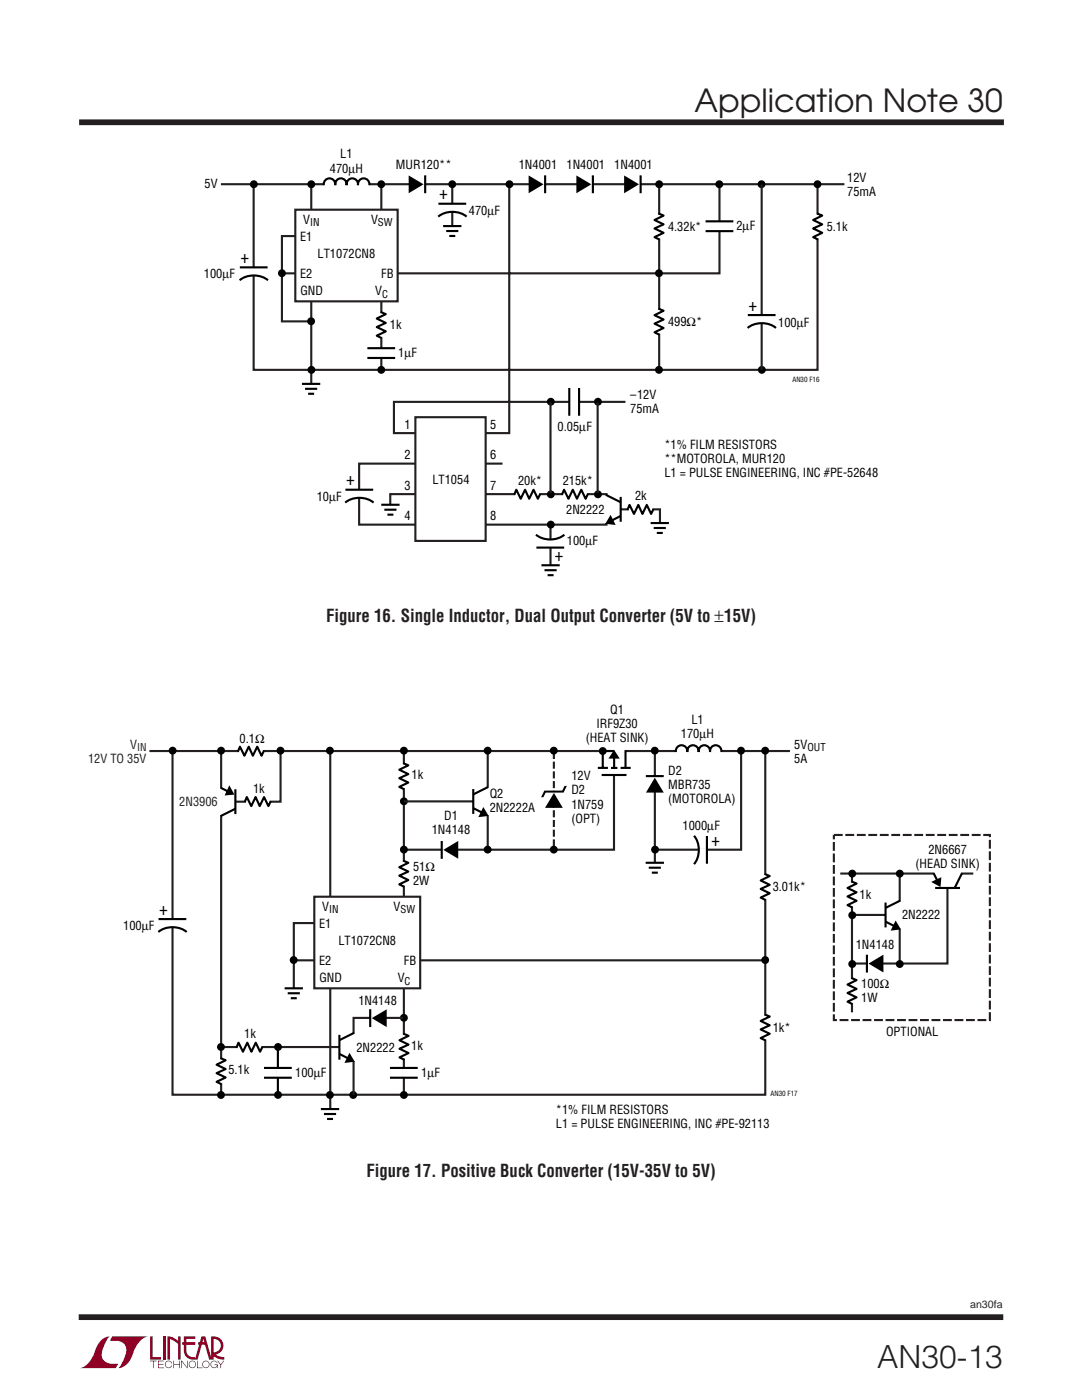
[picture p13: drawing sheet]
<svg xmlns="http://www.w3.org/2000/svg" width="216mm" height="279mm" viewBox="0 0 216 279" stroke-linecap="round" stroke-linejoin="round" font-family="sans-serif">
<defs><g id="words">
<g font-size="6.3" fill="#231f20">
<text x="138.6" y="22.4">Application Note 30</text>
<text x="175" y="273">AN30-13</text>
</g>
<g font-size="3.5">
<text x="87.6" y="39.8">+</text>
<text x="48" y="52.5">+</text>
<text x="149.4" y="62">+</text>
<text x="69.1" y="96.9">+</text>
<text x="112.4" y="110.1" transform="rotate(-180 112.4 110.1)">+</text>
<text x="143.7" y="167" transform="rotate(-180 143.7 167)">+</text>
<text x="31.8" y="182.6">+</text>
</g>
<g font-size="3.5" fill="#231f20">
<text x="65.1" y="124.1">Figure 16. Single Inductor, Dual Output Converter (5V to ±15V)</text>
<text x="73.1" y="234.9">Figure 17. Positive Buck Converter (15V-35V to 5V)</text>
</g>
<g font-size="2.5">
<text x="65.8" y="34.4">470µH</text>
<text x="67.9" y="31.6">L1</text>
<text x="79" y="33.8">MUR120**</text>
<text x="103.5" y="33.8">1N4001</text>
<text x="113" y="33.8">1N4001</text>
<text x="122.6" y="33.8">1N4001</text>
<text x="40.8" y="37.6">5V</text>
<text x="169" y="36.3">12V</text>
<text x="169" y="39.1">75mA</text>
<text x="60.5" y="44.6">V</text>
<text x="74" y="44.6">V</text>
<text x="93.6" y="43">470µF</text>
<text x="133.3" y="46.1">4.32k*</text>
<text x="146.9" y="46">2µF</text>
<text x="165" y="46.1">5.1k</text>
<text x="59.9" y="48.1">E1</text>
<text x="63.4" y="51.5">LT1072CN8</text>
<text x="40.7" y="55.4">100µF</text>
<text x="59.9" y="55.4">E2</text>
<text x="59.9" y="58.9">GND</text>
<text x="74.9" y="58.9">V</text>
<text x="76.1" y="55.4">FB</text>
<text x="77.8" y="65.7">1k</text>
<text x="133.3" y="65">499Ω*</text>
<text x="155.3" y="65.2">100µF</text>
<text x="79.5" y="71.3">1µF</text>
<text x="125.7" y="79.6">–12V</text>
<text x="125.7" y="82.4">75mA</text>
<text x="80.7" y="85.6">1</text>
<text x="97.8" y="85.6">5</text>
<text x="111.3" y="86">0.05µF</text>
<text x="132.6" y="89.6">*1% FILM RESISTORS</text>
<text x="80.7" y="91.7">2</text>
<text x="97.8" y="91.7">6</text>
<text x="132.6" y="92.4">**MOTOROLA, MUR120</text>
<text x="132.6" y="95.2">L1 = PULSE ENGINEERING, INC #PE-52648</text>
<text x="63.2" y="100">10µF</text>
<text x="80.7" y="97.8">3</text>
<text x="86.3" y="96.5">LT1054</text>
<text x="97.8" y="97.8">7</text>
<text x="103.4" y="96.8">20k*</text>
<text x="112.3" y="96.8">215k*</text>
<text x="126.7" y="99.7">2k</text>
<text x="80.7" y="103.7">4</text>
<text x="97.8" y="103.7">8</text>
<text x="113" y="102.7">2N2222</text>
<text x="113.1" y="108.7">100µF</text>
<text x="121.8" y="142.4">Q1</text>
<text x="47.8" y="148.2">0.1Ω</text>
<text x="116.9" y="148.1">(HEAT SINK)</text>
<text x="119" y="145.2">IRF9Z30</text>
<text x="135.9" y="147.2">170µH</text>
<text x="137.9" y="144.4">L1</text>
<text x="158.5" y="149.4">5V</text>
<text x="82.1" y="155.5">1k</text>
<text x="114" y="155.7">12V</text>
<text x="133.3" y="154.6">D2</text>
<text x="158.5" y="152.3">5A</text>
<text x="50.5" y="158.2">1k</text>
<text x="97.7" y="159.3">Q2</text>
<text x="114" y="158.5">D2</text>
<text x="114" y="161.4">1N759</text>
<text x="133.3" y="157.4">MBR735</text>
<text x="133.3" y="160.2">(MOTOROLA)</text>
<text x="86.2" y="166.5">1N4148</text>
<text x="88.6" y="163.7">D1</text>
<text x="97.7" y="162.1">2N2222A</text>
<text x="114" y="164.2">(OPT)</text>
<text x="136.2" y="165.6">1000µF</text>
<text x="82.4" y="173.8">51Ω</text>
<text x="182.7" y="173.2">(HEAD SINK)</text>
<text x="185.3" y="170.4">2N6667</text>
<text x="82.4" y="176.6">2W</text>
<text x="154.2" y="177.9">3.01k*</text>
<text x="171.5" y="179.4">1k</text>
<text x="24.6" y="185.5">100µF</text>
<text x="63.7" y="185.2">E1</text>
<text x="64.3" y="181.7">V</text>
<text x="78.5" y="181.7">V</text>
<text x="180" y="183.4">2N2222</text>
<text x="67.5" y="188.6">LT1072CN8</text>
<text x="170.8" y="189.3">1N4148</text>
<text x="63.7" y="192.5">E2</text>
<text x="63.7" y="196">GND</text>
<text x="79.4" y="196">V</text>
<text x="80.6" y="192.5">FB</text>
<text x="171.9" y="197.2">100Ω</text>
<text x="71.5" y="200.6">1N4148</text>
<text x="171.9" y="200.1">1W</text>
<text x="48.7" y="207.2">1k</text>
<text x="71.1" y="209.9">2N2222</text>
<text x="82.1" y="209.5">1k</text>
<text x="154.2" y="205.9">1k*</text>
<text x="176.8" y="206.7">OPTIONAL</text>
<text x="45.6" y="214.4">5.1k</text>
<text x="58.9" y="215">100µF</text>
<text x="84" y="215">1µF</text>
<text x="110.9" y="222.4">*1% FILM RESISTORS</text>
<text x="110.9" y="225.2">L1 = PULSE ENGINEERING, INC #PE-92113</text>
</g>
<g font-size="2.5" fill="#231f20">
<text x="26" y="149.4">V</text>
<text x="17.6" y="152.2">12V TO 35V</text>
<text x="35.8" y="160.8">2N3906</text>
</g>
<g font-size="2.1">
<text x="61.9" y="45.1">IN</text>
<text x="75.4" y="45.1">SW</text>
<text x="76.2" y="59.4">C</text>
<text x="161.1" y="150">OUT</text>
<text x="65.7" y="182.3">IN</text>
<text x="79.9" y="182.3">SW</text>
<text x="80.7" y="196.5">C</text>
</g>
<g font-size="2.1" fill="#231f20">
<text x="27.3" y="149.9">IN</text>
<text x="193.6" y="261.1">an30fa</text>
</g>
<g font-size="1.4">
<text x="158.1" y="76.3">AN30 F16</text>
<text x="153.7" y="218.7">AN30 F17</text>
</g>
</g></defs>
<path d="M15.8 24.4h184.5M15.7 262.9h184.5" fill="none" stroke="#231f20" stroke-width="1.1" stroke-linecap="butt"/>
<g fill="#900126">
<path d="M30 266.7h.5v4.1h1.6v.5h-2.1z"/>
<path d="M19.9 267.8a2.65 2.65 0 0 1 2-1.1 5.2 5.2 0 0 0-1.5 4.2 2.65 2.65 0 0 0 3.2 1.3l-.5 .8h-7.2a5 5 0 0 0 3.2-3.8z"/>
<path d="M22.4 266.7h7.2a5 5 0 0 0-3.2 3.9 3.3 3.3 0 0 1-2.8 2.4 5.2 5.2 0 0 0 1.5-4.2 2.65 2.65 0 0 0-3.2-1.2z"/>
<path d="M32.5 266.7h.5v4.6h-.5z"/>
<path d="M33.4 266.7l1.1 .2 1 .7v-.9h.5v4.6h-.5v-3.1l-1.6-1v4.1h-.5z"/>
<path d="M29.9 271.6h1.4v.1h-.6v1.3h-.2v-1.3h-.6z"/>
<path d="M31.5 271.6h1.2v.1h-1v.5h.9v.1h-.9v.6h1v.1h-1.2z"/>
<path d="M34.6 271.6h.1v.6h1.1v-.6h.1v1.4h-.1v-.7h-1.1v.7h-.1z"/>
<path d="M36.2 271.6h.1l1 1.2v-1.2h.2v1.4h-.2l-1-1.3v1.3h-.1z"/>
<path d="M39.3 271.6h.2v1.3h.9v.1h-1.1z"/>
<path d="M43.3 271.6h.2l.5 .7 .6-.7h.1l-.6 .8v.6h-.1v-.6z"/>
<path d="M36.7 266.7h2.3v.5h-1.8v.7h1.8v.5h-1.8v1.2a1.35 1.35 0 0 0 1.7 1.2v.5l1.3-4.6h.8l1.1 4.2v-4.2a1.88 1.88 0 0 1 2.4 1.4 1.88 1.88 0 0 1-1.5 2.3l.8 .3 1 .1v.5h-.5a3.4 3.4 0 0 1-1.8-.7v-.7a1.37 1.37 0 0 0 1.5-1.2 1.37 1.37 0 0 0-1.4-1.5v4.1h-.9l-.8-2.9h-1.4v-.5h1.3l-.2-.7-1.2 4.1a2.1 2.1 0 0 1-2.7-1.3v-1.6h-.4v-.5h.4z"/>
<path d="M37.9 271.8a.74 .74 0 0 1 1.1 .1 .74 .74 0 0 1-.4 1.1 .74 .74 0 0 1-.9-.7h.1a.61 .61 0 0 0 .8 .5 .61 .61 0 0 0 .2-1 .61 .61 0 0 0-1 .3v.2h-.1z"/>
<path d="M40.6 271.8a.74 .74 0 0 1 1.1 .1 .74 .74 0 0 1-.4 1.1 .74 .74 0 0 1-.9-.7h.1a.61 .61 0 0 0 .8 .5 .61 .61 0 0 0 .2-1 .61 .61 0 0 0-1 .3v.2h-.1z"/>
<path d="M42.2 271.8a.74 .74 0 0 1 1.2 .2h-.1a.6 .6 0 0 0-1-.2 .6 .6 0 0 0 .1 1 .6 .6 0 0 0 .9-.4h-.5v-.1h.7v.7h-.2v-.3a.74 .74 0 0 1-1.1 .2 .74 .74 0 0 1 0-1.1z"/>
<path d="M33.1 271.8a.73 .73 0 0 1 1.2 .3h-.1a.6 .6 0 0 0-.9-.3 .6 .6 0 0 0 0 1 .6 .6 0 0 0 .9-.3h.1a.74 .74 0 0 1-1.1 .4 .74 .74 0 0 1-.1-1.1z"/>
</g>
<path d="M44.1 36.8h124.4M62.1 36.8v41.2M76.1 36.8v37M90.2 36.9v8.6M101.6 36.8v49.6h-23v-6.2h46.2M131.5 36.9v36.8M143.6 36.8v17.8h-87.3M163.1 36.7v37.1h-112.5v-36.9M61 47.1h-4.7v17h5.8M100.3 92.5h-28.6v12.2h49.3v-6.1h-43.1v2.4M109.8 105v8.6M123.7 101.7h8v2.8" fill="none" stroke="#231f20" stroke-width=".42"/>
<path d="M64.7 36.8h9M82.6 36.8h2.2M90.3 40.7v1.6M76.1 62.5v4.8M76.1 69.5v1.9M102.8 98.6h4.8M113.6 80.2h1.9M125.4 101.7h4.8" fill="none" stroke="#fff" stroke-width=".71" stroke-linecap="butt"/>
<g fill="none" stroke="#000" stroke-width=".42">
<path d="M64.6 37a1.16 1.16 0 0 1 1.1-1.4 1.16 1.16 0 0 1 1.2 1.4 1.15 1.15 0 0 1 1.1-1.4 1.15 1.15 0 0 1 1.2 1.4 1.15 1.15 0 0 1 1.1-1.4 1.15 1.15 0 0 1 1.1 1.4 1.16 1.16 0 0 1 1.2-1.4 1.16 1.16 0 0 1 1.1 1.4M84.8 35v3.6M87.4 43.2a4.7 4.7 0 0 1 5.7 0M87.5 40.7h5.5M88.4 45.1h3.7M89 46.1h2.5M89.6 47.1h1.2M73.3 69.5h5.5M73.3 71.4h5.5M76 62.3l1 .4-1.8 .9 1.8 .8-1.8 .9 1.8 .8-1.8 .9 1 .5M113.6 77.4v5.6M115.5 77.4v5.6"/>
<path d="M107.8 98.6l-.5 .9-.8-1.8-.9 1.8-.8-1.8-.9 1.8-.9-1.8-.4 1.1M130.4 101.6l-.5 1-.8-1.8-.9 1.8-.8-1.8-.9 1.8-.9-1.8-.4 1"/>
</g>
<path d="M90.3 45.1v2.3" fill="none" stroke="#fff" stroke-width=".97" stroke-linecap="butt"/>
<g fill="#000">
<path d="M81.5 35l3 1.8-3 1.8z"/>
<circle cx="50.6" cy="36.8" r=".79"/>
<circle cx="62.1" cy="36.8" r=".79"/>
<circle cx="76.1" cy="36.8" r=".79"/>
<circle cx="90.2" cy="36.8" r=".79"/>
<circle cx="101.7" cy="36.8" r=".79"/>
<circle cx="131.5" cy="36.8" r=".79"/>
<circle cx="143.5" cy="36.8" r=".79"/>
<circle cx="151.9" cy="36.8" r=".79"/>
<circle cx="163.1" cy="36.8" r=".79"/>
<circle cx="56.3" cy="54.5" r=".79"/>
<circle cx="62.1" cy="64.1" r=".79"/>
<circle cx="62.1" cy="73.8" r=".79"/>
<circle cx="76.1" cy="73.8" r=".79"/>
<circle cx="109.9" cy="80.2" r=".79"/>
<circle cx="109.9" cy="98.7" r=".79"/>
<circle cx="109.9" cy="104.7" r=".79"/>
</g>
<path d="M58.9 41.9h20.4v18.2h-20.4z" fill="#fff" stroke="#231f20" stroke-width=".42"/>
<path d="M106.5 36.8h2.2M116.1 36.8h2.2M125.6 36.8h2.2M50.6 53.4v1.6M131.5 42.8v4.8M143.6 44.2v1.9M163.2 42.8v4.8M131.5 61.8v4.8" fill="none" stroke="#fff" stroke-width=".71" stroke-linecap="butt"/>
<path d="M105.5 35l3 1.8-3 1.8zM115 35l3 1.8-3 1.8zM124.5 35l3 1.8-3 1.8z" fill="#000"/>
<path d="M108.8 35v3.6M118.3 35v3.6M127.8 35v3.6M47.8 55.9a4.7 4.7 0 0 1 5.7 0M47.9 53.4h5.5M131.4 42.6l1 .4-1.8 .9 1.8 .9-1.8 .8 1.8 .9-1.8 .8 1 .5M140.8 44.2h5.5M140.8 46.1h5.5M163 42.6l1.1 .4-1.8 .9 1.8 .9-1.8 .8 1.8 .9-1.8 .8 .9 .5M131.4 61.6l1 .4-1.8 .9 1.8 .9-1.8 .8 1.8 .9-1.8 .8 1 .5" fill="none" stroke="#000" stroke-width=".42"/>
<path d="M82.9 83.3h14v24.7h-14z" fill="#fff" stroke="#231f20" stroke-width=".42"/>
<path d="M152 62.9v1.6M71.7 97.8v1.6M112.3 98.6h4.8M121 98.9v5.5M109.8 107.7v1.6M122.2 101.7h1.7" fill="none" stroke="#fff" stroke-width=".71" stroke-linecap="butt"/>
<g fill="none" stroke="#000" stroke-width=".42">
<path d="M60.3 76.6h3.6M60.9 77.6h2.4M61.5 78.6h1.2M149.2 65.5a4.7 4.7 0 0 1 5.6 0M149.2 62.9h5.6M68.9 97.7h5.6M117.3 98.6l-.5 .9-.8-1.8-.9 1.8-.8-1.8-.9 1.8-.9-1.8-.4 1.1M120.9 98.8l2.9 1.4M123.9 99.2v4.9M68.9 100.3a4.7 4.7 0 0 1 5.6 0M76.1 100.7h3.6M76.7 101.7h2.4"/>
<path d="M77.3 102.7h1.2M107 106.7a4.7 4.7 0 0 0 5.6 0M107 109.3h5.6M108 112.8h3.7M108.7 113.8h2.4M109.3 114.8h1.2M123.8 103l-2.4 1.2M129.8 104.4h3.7M130.4 105.4h2.5M131.1 106.4h1.1M55.4 209.2v9.1"/>
</g>
<path d="M62.1 76.6v2.2M77.9 100.7v2.3M109.9 112.8v2.2M131.7 104.4v2.2" fill="none" stroke="#fff" stroke-width=".97" stroke-linecap="butt"/>
<path d="M121.8 103.3l.6 1.2-1.2-.2z" fill="#000" stroke="#000" stroke-width=".49"/>
<g fill="none" stroke="#231f20" stroke-width=".42">
<path d="M152 36.8v37M109.8 80.3v18.1M119.3 80.3v18.1M29.8 149.9h127.8M34.4 150v68.5h118.3v-68.4M44.1 150v68.5M56 150.2v9.8h-9.3M65.9 150v72.4M80.6 149.8v68.7M97.3 150.1v19.5M122.5 154.7v14.9h-41.5M130.7 150.1v23.3"/>
<path d="M147.9 150.1v19.5h-17.2M167.7 174.3h26.5M170 174.4v27.6M179.5 174.4v17.9M189.1 177v15.3h-19.1M58.6 191.7h94M64.8 184.2h-6.2v13.8M170 182.6h7M43.8 209h24.4"/>
</g>
<g fill="#000">
<circle cx="131.5" cy="54.5" r=".79"/>
<circle cx="131.5" cy="73.8" r=".79"/>
<circle cx="152" cy="73.8" r=".79"/>
<circle cx="119.3" cy="80.2" r=".79"/>
<circle cx="119.3" cy="98.7" r=".79"/>
</g>
<path d="M62.7 179h21.1v18.2h-21.1z" fill="#fff" stroke="#231f20" stroke-width=".42"/>
<g fill="none" stroke="#fff" stroke-width=".71" stroke-linecap="butt">
<path d="M44.1 157.4v5.3M45.3 160h1.7M47.7 149.9h4.8M49 160h4.8M80.6 152.5v4.8M94.4 160h1.7M97.3 157.2v5.5M110.5 157.9v2.2M120.3 149.9h4.5M130.7 154.9v2.2M134.9 149.9h9M80.6 172v4.8"/>
<path d="M88.2 169.6h2.2M139.4 169.6h1.6M152.7 174.6v4.8M170 176.1v4.8M179.5 179.9v5.5M186.5 174.4h5.3M189.1 175.6v1.6M34.4 183.5v1.5M170 195.4v4.8M173 192.3h2.2M176.7 182.6h1.6M44.1 211.4v4.8"/>
<path d="M47.4 209h4.8M55.5 213.2v1.9M67.7 209h1.7M70.6 206.3v5.5M73.9 203.2h2.2M80.6 213.2v1.9M80.6 206.5v4.8M152.7 202.6v4.9"/>
</g>
<g fill="none" stroke="#000" stroke-width=".42">
<path d="M44.1 157.2l2 1.1M47 157.5v5M52.7 149.8l-.5 1-.9-1.8-.8 1.8-.9-1.8-.8 1.8-.9-1.8-.4 1M54 159.9l-.4 1-.9-1.8-.9 1.8-.8-1.8-.9 1.8-.8-1.8-.5 1M80.5 152.3l1 .4-1.8 .9 1.8 .9-1.8 .8 1.8 .9-1.8 .8 .9 .5M94.4 157.5v4.9M97.4 157.1l-2.9 1.4M119.3 153.2h2M120.1 154.7h4.9M120.2 149.9h2.3M120.3 149.7v3.5M121.9 153.3h1.3"/>
<path d="M122.5 151v2.2M123.8 153.2h2M124.8 149.7v3.5M132.4 154.9h-3.5M134.8 150.1a1.16 1.16 0 0 1 1.2-1.4 1.16 1.16 0 0 1 1.1 1.4 1.15 1.15 0 0 1 1.2-1.4 1.15 1.15 0 0 1 1.1 1.4 1.15 1.15 0 0 1 1.1-1.4 1.15 1.15 0 0 1 1.2 1.4 1.16 1.16 0 0 1 1.1-1.4 1.16 1.16 0 0 1 1.2 1.4M46.9 161.4l-2.9 1.5M80.5 171.8l1 .4-1.8 .9 1.8 .8-1.8 .9 1.8 .8-1.8 .9 .9 .5M88.1 167.8v3.6M94.5 161.3l2.4 1.2M128.8 172.2h3.7M129.5 173.2h2.4M130.1 174.2h1.2"/>
<path d="M138.5 166.8a4.7 4.7 0 0 1 0 5.7M141.1 166.8v5.6M152.6 174.4l1 .4-1.8 .9 1.8 .9-1.8 .8 1.8 .9-1.8 .8 1 .5M169.9 175.9l1 .4-1.8 .9 1.8 .9-1.8 .8 1.8 .9-1.8 .8 1 .5M179.6 179.7l-2.9 1.5M186.3 174.3l1.1 2.1M186.6 177.2h5M192 174.3l-1.5 2.9M31.6 186a4.7 4.7 0 0 1 5.7 0M31.6 183.4h5.6M56.8 197.2h3.6M57.4 198.2h2.4"/>
<path d="M58 199.2h1.2M169.9 195.2l1 .4-1.8 .9 1.8 .9-1.8 .8 1.8 .8-1.8 .9 1 .5M173 190.5v3.6M176.7 180.1v5M176.7 183.9l2.4 1.3M44 211.2l1 .4-1.8 .9 1.8 .9-1.8 .8 1.8 .8-1.8 .9 1 .5M52.4 208.9l-.5 1-.9-1.8-.8 1.8-.9-1.8-.8 1.8-.9-1.8-.4 1M52.7 213.1h5.5M52.7 215.1h5.5M67.7 206.5v5M67.7 210.3l2.5 1.3M70.7 206.1l-3 1.5"/>
<path d="M73.9 201.4v3.6M77.8 213.1h5.6M77.8 215.1h5.6M80.5 206.3l1 .4-1.8 .9 1.8 .9-1.8 .8 1.8 .9-1.8 .8 1 .5M152.6 202.4l1 .5-1.8 .9 1.8 .8-1.8 .8 1.8 .9-1.8 .9 1 .5M64 221.3h3.7M64.6 222.3h2.5M65.3 223.3h1.1"/>
</g>
<path d="M130.7 172.2v2.2M58.6 197.3v2.2M65.9 221.4v2.2" fill="none" stroke="#fff" stroke-width=".97" stroke-linecap="butt"/>
<g fill="#000">
<path d="M110.5 158.3l1.8 2.9h-3.5zM108.6 157.8h3.6l.4-1h.5l-.6 1.4h-3.6l-.5 .9h-.4zM130.7 155.2l1.7 3h-3.5zM88.5 169.6l2.9-1.8v3.6zM173.3 192.3l3-1.8v3.6zM74.2 203.2l3-1.8v3.6z"/>
<circle cx="34.4" cy="149.8" r=".79"/>
<circle cx="44.1" cy="149.8" r=".79"/>
<circle cx="56" cy="149.8" r=".79"/>
<circle cx="65.8" cy="149.8" r=".79"/>
<circle cx="80.6" cy="149.8" r=".79"/>
<circle cx="80.6" cy="159.9" r=".79"/>
<circle cx="97.3" cy="149.8" r=".79"/>
<circle cx="110.5" cy="149.8" r=".79"/>
<circle cx="120.3" cy="149.9" r=".79"/>
<circle cx="130.7" cy="149.8" r=".79"/>
<circle cx="147.9" cy="149.8" r=".79"/>
<circle cx="152.7" cy="149.8" r=".79"/>
<circle cx="80.6" cy="169.6" r=".79"/>
<circle cx="97.3" cy="169.6" r=".79"/>
<circle cx="110.5" cy="169.6" r=".79"/>
<circle cx="130.7" cy="169.6" r=".79"/>
<circle cx="170.1" cy="174.3" r=".79"/>
<circle cx="179.5" cy="174.3" r=".79"/>
<circle cx="58.6" cy="191.6" r=".79"/>
<circle cx="152.7" cy="191.6" r=".79"/>
<circle cx="170.1" cy="192.4" r=".79"/>
<circle cx="170.1" cy="182.6" r=".79"/>
<circle cx="179.5" cy="192.4" r=".79"/>
<circle cx="44.1" cy="208.9" r=".79"/>
<circle cx="44.1" cy="218.5" r=".79"/>
<circle cx="55.5" cy="208.9" r=".79"/>
<circle cx="55.5" cy="218.5" r=".79"/>
<circle cx="65.8" cy="218.5" r=".79"/>
<circle cx="70.5" cy="218.5" r=".79"/>
<circle cx="80.6" cy="203.1" r=".79"/>
<circle cx="80.6" cy="218.5" r=".79"/>
</g>
<path d="M110.5 150.1v19.5" fill="none" stroke="#231f20" stroke-width=".42" stroke-dasharray="1.4 .5" stroke-linecap="butt"/>
<path d="M80.6 159.9h14.2M80.4 203.1h-9.8v15.4" fill="none" stroke="#231f20" stroke-width=".42"/>
<path d="M45.8 157.3l.6 1.1-1.2 .1zM122.5 150.1l.7 1.1-1.3-.1zM96.5 161.6l.6 1-1.2 .2zM186.3 176l1.3-.5-.1 1.1zM178.7 184.2l.7 1.1-1.3 .1zM69.8 210.6l.6 1.1-1.3 .1z" fill="#000" stroke="#000" stroke-width=".49"/>
<path d="M166.4 166.6h31.1v37h-31.1z" fill="none" stroke="#231f20" stroke-width=".42" stroke-dasharray="1.8 .5" stroke-linecap="butt"/>
<use href="#words"/>
</svg>
